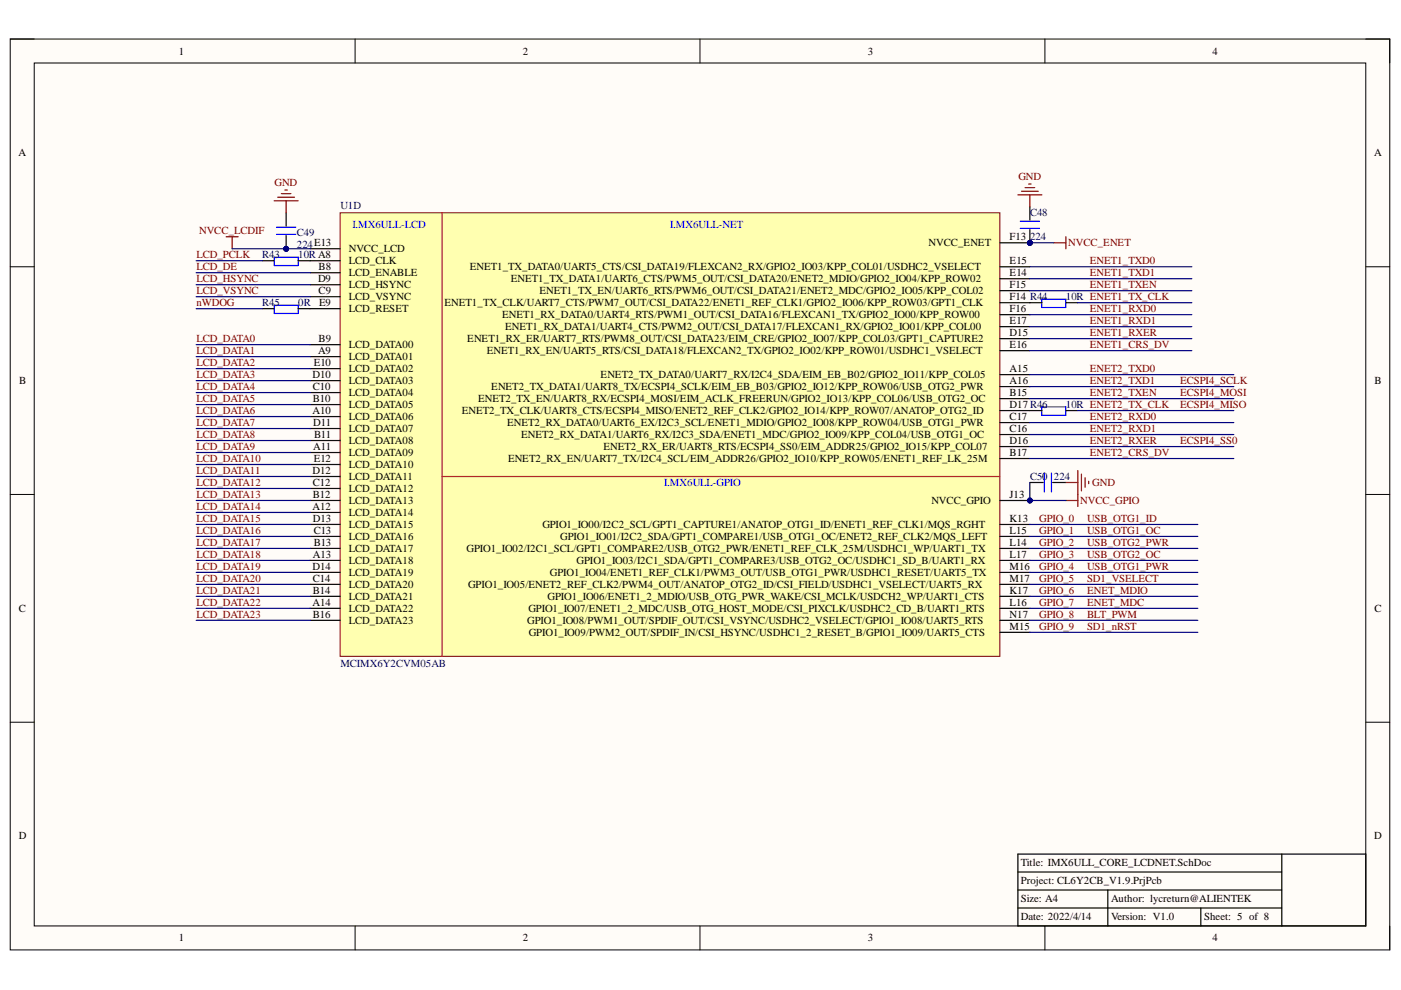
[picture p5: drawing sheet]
<svg xmlns="http://www.w3.org/2000/svg" width="297mm" height="210mm" viewBox="0 0 297 210" stroke-linecap="round" stroke-linejoin="round" font-family="sans-serif">
<defs><g id="words">
<g font-size="2.3">
<text x="37.9" y="11.6">1</text>
<text x="110.8" y="11.6">2</text>
<text x="184" y="11.6">3</text>
<text x="257" y="11.6">4</text>
<text x="3.9" y="33.1">A</text>
<text x="291.3" y="33.1">A</text>
<text x="74" y="53.5">NVCC_LCD</text>
<text x="196.9" y="52.3">NVCC_ENET</text>
<text x="214.1" y="51">F13</text>
<text x="67.4" y="59.9">D9</text>
<text x="67.5" y="57.3">B8</text>
<text x="74" y="56.1">LCD_CLK</text>
<text x="74" y="58.6">LCD_ENABLE</text>
<text x="99.6" y="57.3">ENET1_TX_DATA0/UART5_CTS/CSI_DATA19/FLEXCAN2_RX/GPIO2_IO03/KPP_COL01/USDHC2_VSELECT</text>
<text x="108.3" y="59.9">ENET1_TX_DATA1/UART6_CTS/PWM5_OUT/CSI_DATA20/ENET2_MDIO/GPIO2_IO04/KPP_ROW02</text>
<text x="214.1" y="56.1">E15</text>
<text x="214.1" y="58.6">E14</text>
<text x="67.5" y="62.4">C9</text>
<text x="67.7" y="64.9">E9</text>
<text x="74" y="61.1">LCD_HSYNC</text>
<text x="74" y="63.7">LCD_VSYNC</text>
<text x="94.3" y="64.9">ENET1_TX_CLK/UART7_CTS/PWM7_OUT/CSI_DATA22/ENET1_REF_CLK1/GPIO2_IO06/KPP_ROW03/GPT1_CLK</text>
<text x="114.4" y="62.4">ENET1_TX_EN/UART6_RTS/PWM6_OUT/CSI_DATA21/ENET2_MDC/GPIO2_IO05/KPP_COL02</text>
<text x="214.1" y="61.1">F15</text>
<text x="214.1" y="63.7">F14 R44</text>
<text x="74" y="66.2">LCD_RESET</text>
<text x="106.4" y="67.5">ENET1_RX_DATA0/UART4_RTS/PWM1_OUT/CSI_DATA16/FLEXCAN1_TX/GPIO2_IO00/KPP_ROW00</text>
<text x="107.1" y="70">ENET1_RX_DATA1/UART4_CTS/PWM2_OUT/CSI_DATA17/FLEXCAN1_RX/GPIO2_IO01/KPP_COL00</text>
<text x="214.1" y="66.2">F16</text>
<text x="214.1" y="68.7">E17</text>
<text x="214.1" y="71.3">D15</text>
<text x="66.5" y="77.6">E10</text>
<text x="67.4" y="75.1">A9</text>
<text x="67.5" y="72.5">B9</text>
<text x="74" y="73.8">LCD_DATA00</text>
<text x="74" y="76.3">LCD_DATA01</text>
<text x="99.1" y="72.5">ENET1_RX_ER/UART7_RTS/PWM8_OUT/CSI_DATA23/EIM_CRE/GPIO2_IO07/KPP_COL03/GPT1_CAPTURE2</text>
<text x="103.2" y="75.1">ENET1_RX_EN/UART5_RTS/CSI_DATA18/FLEXCAN2_TX/GPIO2_IO02/KPP_ROW01/USDHC1_VSELECT</text>
<text x="214.1" y="73.8">E16</text>
<text x="4.1" y="81.4">B</text>
<text x="66.3" y="80.2">D10</text>
<text x="66.3" y="82.7">C10</text>
<text x="74" y="78.9">LCD_DATA02</text>
<text x="74" y="81.4">LCD_DATA03</text>
<text x="74" y="84">LCD_DATA04</text>
<text x="104.2" y="82.7">ENET2_TX_DATA1/UART8_TX/ECSPI4_SCLK/EIM_EB_B03/GPIO2_IO12/KPP_ROW06/USB_OTG2_PWR</text>
<text x="127.3" y="80.2">ENET2_TX_DATA0/UART7_RX/I2C4_SDA/EIM_EB_B02/GPIO2_IO11/KPP_COL05</text>
<text x="214.1" y="78.9">A15</text>
<text x="214.1" y="81.4">A16</text>
<text x="214.1" y="84">B15</text>
<text x="291.4" y="81.4">B</text>
<text x="66.3" y="87.8">A10</text>
<text x="66.3" y="85.2">B10</text>
<text x="74" y="86.5">LCD_DATA05</text>
<text x="74" y="89">LCD_DATA06</text>
<text x="97.9" y="87.8">ENET2_TX_CLK/UART8_CTS/ECSPI4_MISO/ENET2_REF_CLK2/GPIO2_IO14/KPP_ROW07/ANATOP_OTG2_ID</text>
<text x="101.4" y="85.2">ENET2_TX_EN/UART8_RX/ECSPI4_MOSI/EIM_ACLK_FREERUN/GPIO2_IO13/KPP_COL06/USB_OTG2_OC</text>
<text x="214.1" y="86.5">D17 R46</text>
<text x="214.1" y="89">C17</text>
<text x="66.4" y="90.3">D11</text>
<text x="66.4" y="95.5">A11</text>
<text x="66.6" y="92.9">B11</text>
<text x="74" y="91.6">LCD_DATA07</text>
<text x="74" y="94.2">LCD_DATA08</text>
<text x="107.5" y="90.3">ENET2_RX_DATA0/UART6_EX/I2C3_SCL/ENET1_MDIO/GPIO2_IO08/KPP_ROW04/USB_OTG1_PWR</text>
<text x="110.5" y="92.9">ENET2_RX_DATA1/UART6_RX/I2C3_SDA/ENET1_MDC/GPIO2_IO09/KPP_COL04/USB_OTG1_OC</text>
<text x="127.9" y="95.5">ENET2_RX_ER/UART8_RTS/ECSPI4_SS0/EIM_ADDR25/GPIO2_IO15/KPP_COL07</text>
<text x="214.1" y="91.6">C16</text>
<text x="214.1" y="94.2">D16</text>
<text x="66.3" y="100.5">D12</text>
<text x="66.5" y="98">E12</text>
<text x="74" y="96.7">LCD_DATA09</text>
<text x="74" y="99.3">LCD_DATA10</text>
<text x="74" y="101.8">LCD_DATA11</text>
<text x="107.7" y="98">ENET2_RX_EN/UART7_TX/I2C4_SCL/EIM_ADDR26/GPIO2_IO10/KPP_ROW05/ENET1_REF_LK_25M</text>
<text x="214.1" y="96.7">B17</text>
<text x="66.3" y="103.1">C12</text>
<text x="66.3" y="105.6">B12</text>
<text x="74" y="104.3">LCD_DATA12</text>
<text x="74" y="106.9">LCD_DATA13</text>
<text x="197.5" y="106.9">NVCC_GPIO</text>
<text x="214.1" y="105.6">J13</text>
<text x="66.3" y="108.1">A12</text>
<text x="66.3" y="110.7">D13</text>
<text x="66.5" y="113.2">C13</text>
<text x="74" y="109.4">LCD_DATA14</text>
<text x="74" y="111.9">LCD_DATA15</text>
<text x="115" y="111.9">GPIO1_IO00/I2C2_SCL/GPT1_CAPTURE1/ANATOP_OTG1_ID/ENET1_REF_CLK1/MQS_RGHT</text>
<text x="214.1" y="110.7">K13</text>
<text x="214.1" y="113.2">L15</text>
<text x="66.3" y="118.3">A13</text>
<text x="66.5" y="115.7">B13</text>
<text x="74" y="114.5">LCD_DATA16</text>
<text x="74" y="117">LCD_DATA17</text>
<text x="74" y="119.5">LCD_DATA18</text>
<text x="98.9" y="117">GPIO1_IO02/I2C1_SCL/GPT1_COMPARE2/USB_OTG2_PWR/ENET1_REF_CLK_25M/USDHC1_WP/UART1_TX</text>
<text x="118.8" y="114.5">GPIO1_IO01/I2C2_SDA/GPT1_COMPARE1/USB_OTG1_OC/ENET2_REF_CLK2/MQS_LEFT</text>
<text x="122.3" y="119.5">GPIO1_IO03/I2C1_SDA/GPT1_COMPARE3/USB_OTG2_OC/USDHC1_SD_B/UART1_RX</text>
<text x="214.1" y="115.7">L14</text>
<text x="214.1" y="118.3">L17</text>
<text x="66.3" y="120.8">D14</text>
<text x="66.3" y="123.4">C14</text>
<text x="66.3" y="125.9">B14</text>
<text x="74" y="122.1">LCD_DATA19</text>
<text x="74" y="124.6">LCD_DATA20</text>
<text x="99.2" y="124.6">GPIO1_IO05/ENET2_REF_CLK2/PWM4_OUT/ANATOP_OTG2_ID/CSI_FIELD/USDHC1_VSELECT/UART5_RX</text>
<text x="116.6" y="122.1">GPIO1_IO04/ENET1_REF_CLK1/PWM3_OUT/USB_OTG1_PWR/USDHC1_RESET/UART5_TX</text>
<text x="214.1" y="120.8">M16</text>
<text x="214.1" y="123.4">M17</text>
<text x="214.1" y="125.9">K17</text>
<text x="4" y="129.7">C</text>
<text x="66.3" y="128.4">A14</text>
<text x="66.3" y="131">B16</text>
<text x="74" y="127.2">LCD_DATA21</text>
<text x="74" y="129.7">LCD_DATA22</text>
<text x="112" y="129.7">GPIO1_IO07/ENET1_2_MDC/USB_OTG_HOST_MODE/CSI_PIXCLK/USDHC2_CD_B/UART1_RTS</text>
<text x="116.1" y="127.2">GPIO1_IO06/ENET1_2_MDIO/USB_OTG_PWR_WAKE/CSI_MCLK/USDCH2_WP/UART1_CTS</text>
<text x="214.1" y="128.4">L16</text>
<text x="214.1" y="131">N17</text>
<text x="291.4" y="129.7">C</text>
<text x="74" y="132.2">LCD_DATA23</text>
<text x="111.8" y="132.2">GPIO1_IO08/PWM1_OUT/SPDIF_OUT/CSI_VSYNC/USDHC2_VSELECT/GPIO1_IO08/UART5_RTS</text>
<text x="112.1" y="134.8">GPIO1_IO09/PWM2_OUT/SPDIF_IN/CSI_HSYNC/USDHC1_2_RESET_B/GPIO1_IO09/UART5_CTS</text>
<text x="214.1" y="133.5">M15</text>
<text x="4" y="178">D</text>
<text x="291.3" y="178">D</text>
<text x="216.4" y="183.7">Title: IMX6ULL_CORE_LCDNET.SchDoc</text>
<text x="216.4" y="191.3">Size: A4</text>
<text x="216.4" y="187.5">Project: CL6Y2CB_V1.9.PrjPcb</text>
<text x="235.6" y="191.3">Author: lycreturn@ALIENTEK</text>
<text x="216.4" y="195.1">Date: 2022/4/14</text>
<text x="235.6" y="195.1">Version: V1.0</text>
<text x="255.3" y="195.1">Sheet: 5 of 8</text>
<text x="37.9" y="199.6">1</text>
<text x="110.8" y="199.6">2</text>
<text x="184" y="199.6">3</text>
<text x="257" y="199.6">4</text>
</g>
<g font-size="2.3" fill="#800000">
<text x="58.2" y="39.5">GND</text>
<text x="215.9" y="38.2">GND</text>
<text x="42.2" y="49.7">NVCC_LCDIF</text>
<text x="226.5" y="52.3">NVCC_ENET</text>
<text x="41.6" y="54.8">LCD_PCLK</text>
<text x="41.6" y="57.3">LCD_DE</text>
<text x="41.6" y="59.9">LCD_HSYNC</text>
<text x="231.1" y="56.1">ENET1_TXD0</text>
<text x="231.1" y="58.6">ENET1_TXD1</text>
<text x="41.6" y="62.4">LCD_VSYNC</text>
<text x="41.6" y="64.9">nWDOG</text>
<text x="231.1" y="61.1">ENET1_TXEN</text>
<text x="231.1" y="66.2">ENET1_RXD0</text>
<text x="231.1" y="68.7">ENET1_RXD1</text>
<text x="231.1" y="71.3">ENET1_RXER</text>
<text x="41.6" y="72.5">LCD_DATA0</text>
<text x="41.6" y="75.1">LCD_DATA1</text>
<text x="41.6" y="77.6">LCD_DATA2</text>
<text x="231.1" y="73.8">ENET1_CRS_DV</text>
<text x="41.6" y="80.2">LCD_DATA3</text>
<text x="41.6" y="82.7">LCD_DATA4</text>
<text x="231.1" y="78.9">ENET2_TXD0</text>
<text x="231.1" y="81.4">ENET2_TXD1</text>
<text x="231.1" y="84">ENET2_TXEN</text>
<text x="250.2" y="81.4">ECSPI4_SCLK</text>
<text x="250.2" y="84">ECSPI4_MOSI</text>
<text x="41.6" y="85.2">LCD_DATA5</text>
<text x="41.6" y="87.8">LCD_DATA6</text>
<text x="231.1" y="89">ENET2_RXD0</text>
<text x="250.2" y="86.5">ECSPI4_MISO</text>
<text x="41.6" y="90.3">LCD_DATA7</text>
<text x="41.6" y="92.9">LCD_DATA8</text>
<text x="41.6" y="95.5">LCD_DATA9</text>
<text x="231.1" y="91.6">ENET2_RXD1</text>
<text x="231.1" y="94.2">ENET2_RXER</text>
<text x="250.2" y="94.2">ECSPI4_SS0</text>
<text x="41.6" y="98">LCD_DATA10</text>
<text x="41.6" y="100.5">LCD_DATA11</text>
<text x="231.1" y="96.7">ENET2_CRS_DV</text>
<text x="41.6" y="103.1">LCD_DATA12</text>
<text x="41.6" y="105.6">LCD_DATA13</text>
<text x="229" y="106.9">NVCC_GPIO</text>
<text x="231.6" y="103.1">GND</text>
<text x="41.6" y="108.1">LCD_DATA14</text>
<text x="41.6" y="110.7">LCD_DATA15</text>
<text x="41.6" y="113.2">LCD_DATA16</text>
<text x="220.3" y="110.7">GPIO_0</text>
<text x="220.3" y="113.2">GPIO_1</text>
<text x="230.5" y="110.7">USB_OTG1_ID</text>
<text x="230.5" y="113.2">USB_OTG1_OC</text>
<text x="41.6" y="115.7">LCD_DATA17</text>
<text x="41.6" y="118.3">LCD_DATA18</text>
<text x="220.3" y="115.7">GPIO_2</text>
<text x="220.3" y="118.3">GPIO_3</text>
<text x="230.5" y="115.7">USB_OTG2_PWR</text>
<text x="230.5" y="118.3">USB_OTG2_OC</text>
<text x="41.6" y="120.8">LCD_DATA19</text>
<text x="41.6" y="123.4">LCD_DATA20</text>
<text x="41.6" y="125.9">LCD_DATA21</text>
<text x="220.3" y="120.8">GPIO_4</text>
<text x="220.3" y="123.4">GPIO_5</text>
<text x="220.3" y="125.9">GPIO_6</text>
<text x="230.5" y="120.8">USB_OTG1_PWR</text>
<text x="230.5" y="123.4">SD1_VSELECT</text>
<text x="230.5" y="125.9">ENET_MDIO</text>
<text x="41.6" y="128.4">LCD_DATA22</text>
<text x="41.6" y="131">LCD_DATA23</text>
<text x="220.3" y="128.4">GPIO_7</text>
<text x="220.3" y="131">GPIO_8</text>
<text x="230.5" y="128.4">ENET_MDC</text>
<text x="230.5" y="131">BLT_PWM</text>
<text x="220.3" y="133.5">GPIO_9</text>
<text x="230.5" y="133.5">SD1_nRST</text>
</g>
<g font-size="2.3" fill="#000080">
<text x="72.2" y="44.3">U1D</text>
<text x="218.4" y="45.8">C48</text>
<text x="63" y="50">C49</text>
<text x="63" y="52.5">224E13</text>
<text x="218.4" y="51">224</text>
<text x="55.6" y="54.8">R43</text>
<text x="63.2" y="54.8">10R A8</text>
<text x="55.6" y="64.9">R45</text>
<text x="63.2" y="64.9">0R</text>
<text x="226" y="63.7">10R ENET1_TX_CLK</text>
<text x="226" y="86.5">10R ENET2_TX_CLK</text>
<text x="218.4" y="101.8">C50</text>
<text x="223.5" y="101.8">224</text>
<text x="72.2" y="141.4">MCIMX6Y2CVM05AB</text>
</g>
<g font-size="2.3" fill="#00f">
<text x="74.7" y="48.4">I.MX6ULL-LCD</text>
<text x="142.1" y="48.4">I.MX6ULL-NET</text>
<text x="140.8" y="103.1">I.MX6ULL-GPIO</text>
</g>
</g></defs>
<path d="M2.2 8.3h292.5v193.1h-292.5z" fill-rule="evenodd" fill="#fffcf8"/>
<path d="M2.2 8.3h292.5v193.1h-292.5z" fill="none" stroke="#000" stroke-width=".21"/>
<path d="M7.3 13.4h282.3v182.9h-282.3z" fill-rule="evenodd" fill="#fffcf8"/>
<g fill="none" stroke="#000" stroke-width=".21">
<path d="M2.2 8.3h5.1M7.3 13.4h282.3v182.9h-282.3zM75.3 8.3v5.1M148.4 8.3v5.1M221.5 8.3v5.1M289.6 8.3h5.1v5.1M2.2 56.6h5.1M289.6 56.6h5.1M2.2 104.8h5.1M289.6 104.8h5.1M2.2 153.1h5.1M289.6 153.1h5.1"/>
<path d="M75.3 196.3v5.1M148.4 196.3v5.1M221.5 196.3v5.1M294.7 196.3v5.1"/>
</g>
<path d="M215.8 181.1h73.8v15.2h-73.8zM215.8 188.7h56M215.8 192.5h56M215.8 184.9h56M234.9 188.7v7.6M254.6 192.5v3.8M271.8 181.1v15.2" fill="none" stroke="#000" stroke-width=".25"/>
<circle cx="218.3" cy="51.5" r=".51" fill="#000080"/>
<circle cx="218.3" cy="51.5" r=".51" fill="none" stroke="#000080" stroke-width=".21"/>
<circle cx="218.4" cy="106.1" r=".51" fill="#000080"/>
<circle cx="218.4" cy="106.1" r=".51" fill="none" stroke="#000080" stroke-width=".21"/>
<path d="M72.1 45.1h139.9v94.1h-139.9z" fill-rule="evenodd" fill="#ffffb0"/>
<path d="M72.1 45.1h139.9v94.1h-139.9z" fill="none" stroke="#800000" stroke-width=".21"/>
<g fill="none" stroke="#000" stroke-width=".25">
<path d="M65.8 52.7h6.3M65.8 55.3h6.3M65.8 57.8h6.3M212 51.5h6.3M65.8 60.4h6.3M65.8 62.9h6.3M65.8 65.5h6.3M65.8 73.1h6.3M65.8 75.6h6.3M65.8 78.2h6.3M65.8 80.7h6.3M65.8 83.2h6.3"/>
<path d="M65.8 85.8h6.3M65.8 88.3h6.3M65.8 90.9h6.3M65.8 93.4h6.3M65.8 95.9h6.3M65.8 98.5h6.3M65.8 101h6.3M65.8 103.6h6.3M65.8 106.1h6.3M65.8 108.7h6.3M65.8 111.2h6.3M65.8 113.7h6.3"/>
<path d="M65.8 116.3h6.3M65.8 118.8h6.3M65.8 121.4h6.3M65.8 123.9h6.3M65.8 126.4h6.3M65.8 129h6.3M65.8 131.5h6.3"/>
</g>
<circle cx="218.3" cy="51.5" r=".51" fill="#000080"/>
<circle cx="218.3" cy="51.5" r=".51" fill="none" stroke="#000080" stroke-width=".21"/>
<g fill="none" stroke="#000" stroke-width=".25">
<path d="M212 56.6h6.3M212 59.1h6.3M212 61.6h6.3M212 64.2h6.3M212 66.7h6.3M212 69.3h6.3M212 71.8h6.3M212 74.3h6.3M212 79.4h6.3M212 82h6.3M212 84.5h6.3M212 87.1h6.3"/>
<path d="M212 89.6h6.3M212 92.1h6.3M212 94.7h6.3M212 97.2h6.3M212 106.1h6.3"/>
</g>
<circle cx="218.4" cy="106.1" r=".51" fill="#000080"/>
<circle cx="218.4" cy="106.1" r=".51" fill="none" stroke="#000080" stroke-width=".21"/>
<path d="M212 111.2h6.3M212 113.7h6.3M212 116.3h6.3M212 118.8h6.3M212 121.4h6.3M212 123.9h6.3M212 126.4h6.3M212 129h6.3M212 131.5h6.3M212 134.1h6.3" fill="none" stroke="#000" stroke-width=".25"/>
<path d="M93.7 45.1v94M93.7 101h118.3" fill="none" stroke="#ee0e22" stroke-width=".25"/>
<circle cx="60.7" cy="52.7" r=".51" fill="#000080"/>
<circle cx="60.7" cy="52.7" r=".51" fill="none" stroke="#000080" stroke-width=".21"/>
<path d="M58.6 48.2h4.1M58.6 49.7h4.1" fill="none" stroke="#00f" stroke-width=".25"/>
<path d="M60.7 45.1v2.8M60.7 49.9v2.8" fill="none" stroke="#000" stroke-width=".25"/>
<circle cx="60.7" cy="52.7" r=".51" fill="#000080"/>
<circle cx="60.7" cy="52.7" r=".51" fill="none" stroke="#000080" stroke-width=".21"/>
<path d="M47.9 50.2h2.6M49.2 50.2v2.5M58.1 42.6h5.1M58.9 41.8h3.5M59.7 41.1h2M60.4 40.3h.5M60.7 42.6v2.5" fill="none" stroke="#800000" stroke-width=".25"/>
<path d="M58.1 54.5h5.1v1.8h-5.1zM58.1 64.7h5.1v1.8h-5.1z" fill="none" stroke="#00f" stroke-width=".25"/>
<path d="M55.6 55.3h2.5M63.2 55.3h2.6M55.6 65.5h2.5M63.2 65.5h2.6" fill="none" stroke="#000" stroke-width=".25"/>
<circle cx="218.3" cy="51.5" r=".51" fill="#000080"/>
<circle cx="218.3" cy="51.5" r=".51" fill="none" stroke="#000080" stroke-width=".21"/>
<path d="M216.3 46.9h4.1M216.3 48.4h4.1" fill="none" stroke="#00f" stroke-width=".25"/>
<path d="M218.3 43.8v2.8M218.3 48.7v2.8" fill="none" stroke="#000" stroke-width=".25"/>
<circle cx="218.3" cy="51.5" r=".51" fill="#000080"/>
<circle cx="218.3" cy="51.5" r=".51" fill="none" stroke="#000080" stroke-width=".21"/>
<g fill="none" stroke="#800000" stroke-width=".25">
<path d="M217.3 39.8h2.1M218.1 39h.5M215.8 41.3h5.1M216.6 40.6h3.5M218.3 41.3v2.5M223.4 51.5h2.6M226 50.2v2.5M228.5 99.8v7.6M226 102.3h2.5M226 106.1h2.5M229.3 100.5v3.6M230.1 101.3v2"/>
<path d="M230.8 102v.6"/>
</g>
<path d="M220.9 63.4h5.1v1.8h-5.1zM220.9 86.3h5.1v1.8h-5.1zM221.4 100.3v4M222.9 100.3v4" fill="none" stroke="#00f" stroke-width=".25"/>
<path d="M218.3 64.2h2.6M226 64.2h2.5M218.3 87.1h2.6M226 87.1h2.5M218.3 102.3h2.9M223.2 102.3h2.8" fill="none" stroke="#000" stroke-width=".25"/>
<path d="M49.2 52.7h11.5" fill="none" stroke="#000080" stroke-width=".25"/>
<circle cx="60.7" cy="52.7" r=".51" fill="#000080"/>
<circle cx="60.7" cy="52.7" r=".51" fill="none" stroke="#000080" stroke-width=".21"/>
<g fill="none" stroke="#000080" stroke-width=".25">
<path d="M41.6 57.8h24.2M218.3 56.6h34.4M218.3 59.1h34.4M41.6 60.4h24.2M41.6 62.9h24.2M41.6 65.5h14M41.6 73.1h24.2M41.6 75.6h24.2M41.6 78.2h24.2M218.3 66.7h34.4M218.3 69.3h34.4M218.3 71.8h34.4"/>
<path d="M218.3 74.3h34.4M218.3 79.4h43.3M218.3 61.6h34.4M228.5 64.2h24.2M41.6 80.7h24.2M41.6 83.2h24.2M41.6 85.8h24.2M41.6 88.3h24.2M41.6 90.9h24.2M41.6 93.4h24.2M41.6 95.9h24.2M41.6 98.5h24.2"/>
<path d="M218.3 82h43.3M218.3 84.5h43.3M218.3 89.6h43.3M218.3 92.1h43.3M218.3 94.7h43.3M218.3 97.2h43.3M228.5 87.1h33.1M41.6 101h24.2M41.6 103.6h24.2M41.6 106.1h24.2M41.6 108.7h24.2M41.6 111.2h24.2"/>
<path d="M41.6 113.7h24.2M41.6 116.3h24.2M41.6 118.8h24.2M218.3 102.3v3.8h7.7M41.6 121.4h24.2M41.6 123.9h24.2M41.6 126.4h24.2M41.6 129h24.2M41.6 131.5h24.2"/>
</g>
<circle cx="218.4" cy="106.1" r=".51" fill="#000080"/>
<circle cx="218.4" cy="106.1" r=".51" fill="none" stroke="#000080" stroke-width=".21"/>
<path d="M41.6 55.3h14M60.7 52.7h5.1M218.3 111.2h35.7M218.3 113.7h35.7M218.3 116.3h35.7M218.3 118.8h35.7M218.3 121.4h35.7M218.3 123.9h35.7M218.3 126.4h35.7M218.3 129h35.7M218.3 131.5h35.7M218.3 134.1h35.7" fill="none" stroke="#000080" stroke-width=".25"/>
<circle cx="60.7" cy="52.7" r=".51" fill="#000080"/>
<circle cx="60.7" cy="52.7" r=".51" fill="none" stroke="#000080" stroke-width=".21"/>
<path d="M218.3 51.5h5.1" fill="none" stroke="#000080" stroke-width=".25"/>
<circle cx="218.3" cy="51.5" r=".51" fill="#000080"/>
<circle cx="218.3" cy="51.5" r=".51" fill="none" stroke="#000080" stroke-width=".21"/>
<use href="#words"/>
</svg>
